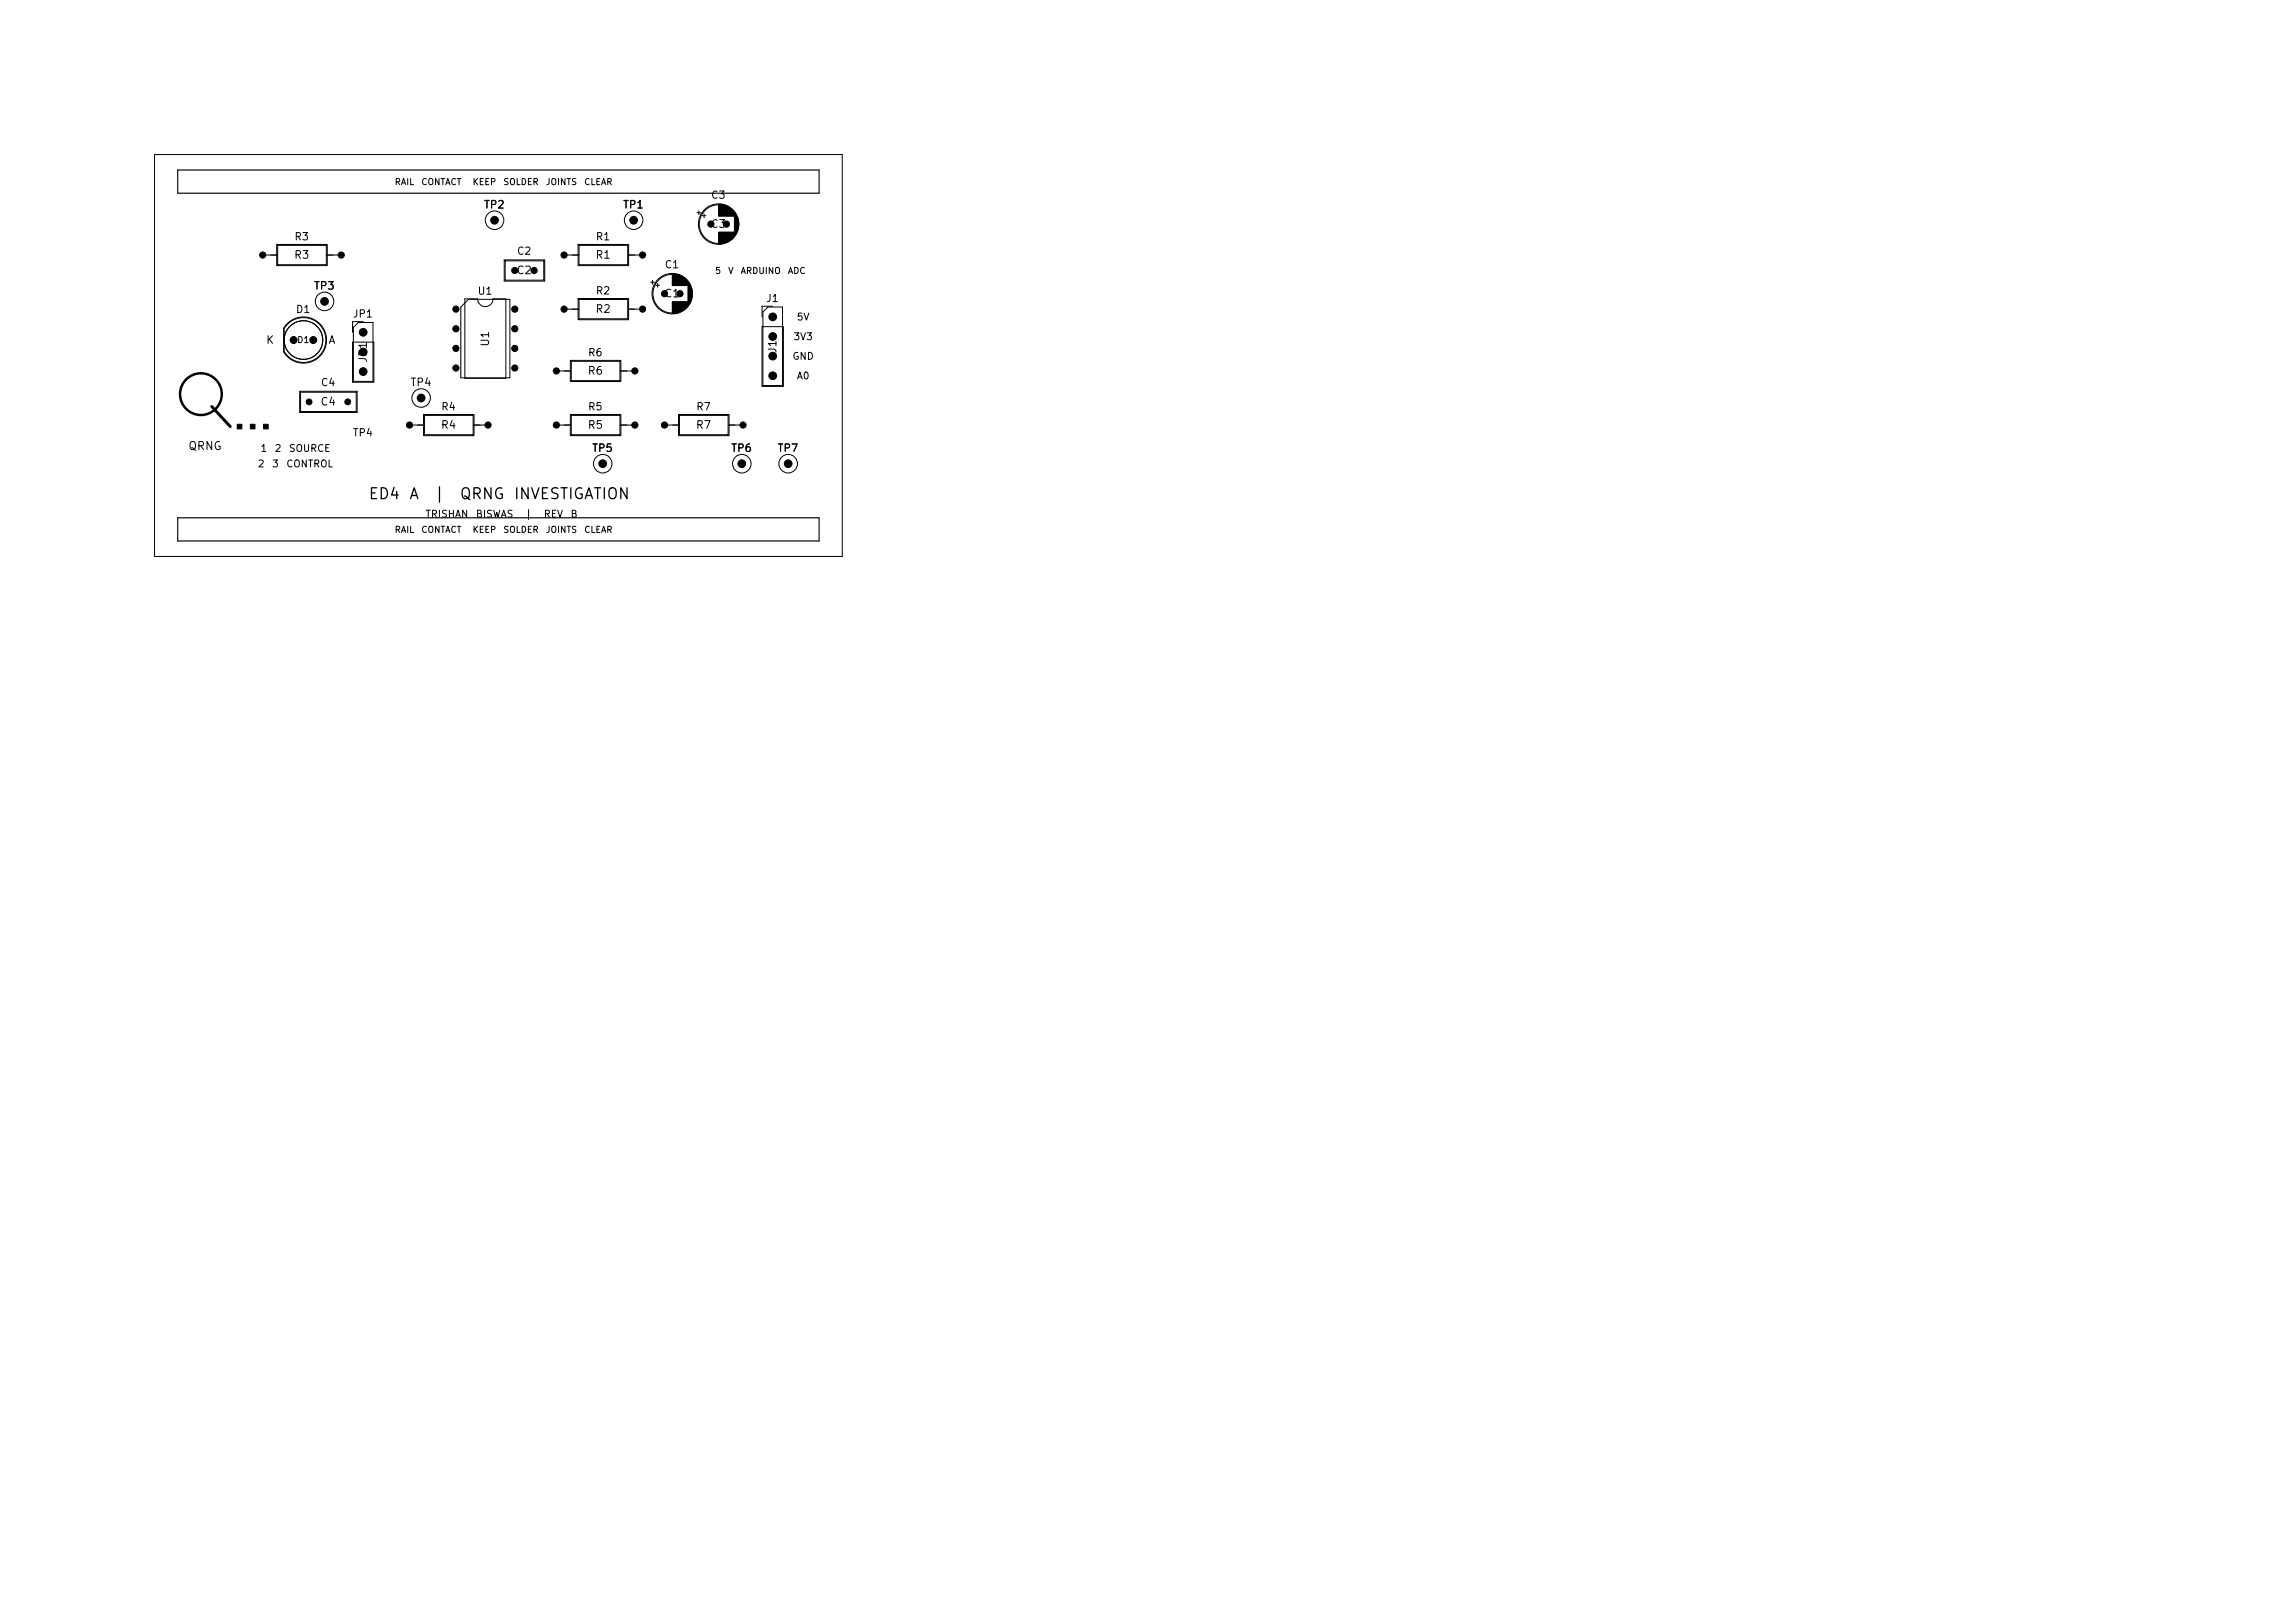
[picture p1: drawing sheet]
<svg xmlns="http://www.w3.org/2000/svg" width="297mm" height="210mm" viewBox="0 0 297 210" stroke-linecap="round" stroke-linejoin="round" font-family="sans-serif">
<defs><g id="words">
<g font-size="1.4">
<text x="47.6" y="64.9">ED4</text>
<text x="52.9" y="64.9">A</text>
<text x="56.1" y="64.9">|</text>
<text x="59.4" y="64.9">QRNG</text>
<text x="66.4" y="64.9">INVESTIGATION</text>
</g>
<text font-size="1.1" x="24.3" y="58.5">QRNG</text>
<g font-size="1">
<text x="62.5" y="27.2">TP2</text>
<text x="80.5" y="27.2">TP1</text>
<text x="91.9" y="29.7">C3</text>
<text x="91.9" y="26">C3</text>
<text x="38" y="33.7">R3</text>
<text x="38" y="31.3">R3</text>
<text x="66.8" y="35.7">C2</text>
<text x="66.8" y="33.2">C2</text>
<text x="77" y="33.7">R1</text>
<text x="77" y="31.3">R1</text>
<text x="85.9" y="35">C1</text>
<text x="38.2" y="40.7">D1</text>
<text x="40.5" y="37.7">TP3</text>
<text x="45.6" y="41.3">JP1</text>
<text x="61.7" y="38.4">U1</text>
<text x="77" y="40.7">R2</text>
<text x="77" y="38.3">R2</text>
<text x="85.9" y="38.7">C1</text>
<text x="99.1" y="39.3">J1</text>
<text x="34.4" y="44.7">K</text>
<text x="42.4" y="44.7">A</text>
<text x="47.7" y="47" transform="rotate(-90 47.7 47)">JP1</text>
<text x="63.5" y="44.9" transform="rotate(-90 63.5 44.9)">U1</text>
<text x="76" y="46.3">R6</text>
<text x="100.7" y="45.8" transform="rotate(-90 100.7 45.8)">J1</text>
<text x="41.4" y="52.7">C4</text>
<text x="41.4" y="50.2">C4</text>
<text x="53" y="50.2">TP4</text>
<text x="57" y="53.3">R4</text>
<text x="76" y="48.7">R6</text>
<text x="76" y="53.3">R5</text>
<text x="90" y="53.3">R7</text>
<text x="45.6" y="56.7">TP4</text>
<text x="57" y="55.7">R4</text>
<text x="76" y="55.7">R5</text>
<text x="76.5" y="58.7">TP5</text>
<text x="90" y="55.7">R7</text>
<text x="94.5" y="58.7">TP6</text>
<text x="100.5" y="58.7">TP7</text>
</g>
<g font-size=".9">
<text x="103" y="41.7">5V</text>
<text x="102.5" y="46.8">GND</text>
<text x="102.6" y="44.2">3V3</text>
<text x="103" y="49.3">A0</text>
<text x="33.6" y="58.7">1</text>
<text x="35.5" y="58.7">2</text>
<text x="37.3" y="58.7">SOURCE</text>
<text x="33.3" y="60.7">2</text>
<text x="35.1" y="60.7">3</text>
<text x="37" y="60.7">CONTROL</text>
<text x="55" y="67.2">TRISHAN</text>
<text x="61.5" y="67.2">BISWAS</text>
<text x="67.9" y="67.2">|</text>
<text x="70.3" y="67.2">REV</text>
<text x="73.8" y="67.2">B</text>
</g>
<g font-size=".8">
<text x="51" y="24.1">RAIL</text>
<text x="54.5" y="24.1">CONTACT</text>
<text x="61.1" y="24.1">KEEP</text>
<text x="65.1" y="24.1">SOLDER</text>
<text x="70.6" y="24.1">JOINTS</text>
<text x="75.5" y="24.1">CLEAR</text>
<text x="92.5" y="35.6">5</text>
<text x="94.2" y="35.6">V</text>
<text x="95.8" y="35.6">ARDUINO</text>
<text x="101.9" y="35.6">ADC</text>
<text x="38.4" y="44.6">D1</text>
<text x="51" y="69.1">RAIL</text>
<text x="54.5" y="69.1">CONTACT</text>
<text x="61.1" y="69.1">KEEP</text>
<text x="65.1" y="69.1">SOLDER</text>
<text x="70.6" y="69.1">JOINTS</text>
<text x="75.5" y="69.1">CLEAR</text>
</g>
</g></defs>
<g fill="none" stroke="#000" stroke-width=".13">
<path d="M20 20h89v52h-89zM34 33h1.9M35.8 31.6h6.5v2.8h-6.5zM35.9 31.8h6.3v2.5h-6.3zM42.2 33h2M60.2 38.7h1.6a1 1 0 0 0 1 1 1 1 0 0 0 1-1h1.7v10.3h-5.3zM60.6 38.7h5.4v10.2h-6.4v-9.2zM65.2 33.6h5.3v2.8h-5.3zM65.4 33.8h5v2.5h-5zM73 33h1.9M74.8 38.6h6.6v2.8h-6.6zM74.8 31.6h6.6v2.8h-6.6z"/>
<path d="M74.9 38.7h6.3v2.6h-6.3zM74.9 31.8h6.3v2.5h-6.3zM81.2 33h2M84.2 36.5h.5M84.4 36.3v.5M84.9 36.9h.5M85.1 36.7v.5M87 35.4v1.6M87 39v1.6M87.1 35.4v1.6M87.1 39v1.6M87.2 35.4v1.6"/>
<path d="M87.2 39v1.6M87.3 35.4v1.6M87.3 39v1.6M87.4 35.4v1.6M87.4 39v1.6M87.4 35.5v1.5M87.4 39v1.5M87.5 35.5v1.5M87.5 39v1.5M87.6 35.5v1.5M87.6 39v1.5M87.7 35.5v1.5"/>
<path d="M87.7 39v1.5M87.8 35.5v1.5M87.8 39v1.5M87.8 35.6v1.4M87.8 39v1.4M87.9 35.6v1.4M87.9 39v1.4M88 35.6v1.4M88 39v1.4M88.1 35.7v1.3M88.1 39v1.3M88.2 35.7v1.3"/>
<path d="M88.2 39v1.3M88.3 35.8v1.2M88.3 39v1.2M88.4 35.8v1.2M88.4 39v1.2M88.4 35.9v1.1M88.4 39v1.1M88.5 35.9v1.1M88.5 39v1.1M88.6 35.9v1.1M88.6 39v1.1M88.6 36v1"/>
<path d="M88.6 39v1M88.7 36v1M88.7 39v1M88.7 36.1v.9M88.7 39v.9M88.8 36.1v.9M88.8 39v.9M88.8 36.2v.8M88.8 39v.8M88.9 36.2v.8M88.9 39v.8M88.9 36.3v.7"/>
<path d="M88.9 39v.7M89 36.3v.7M89 39v.7M89 36.4v3.2M89.1 36.4v3.2M89.1 36.5v3M89.2 36.6v2.8M89.2 36.7v2.6M89.3 36.7v2.6M89.3 36.8v2.4M89.4 36.9v2.2M89.4 37v2"/>
<path d="M89.4 37.1v1.8M89.5 37.2v1.6M89.5 37.3v1.4M89.6 37.5v1M89.6 37.7v.6M90.2 27.5h.5M90.4 27.3v.5M90.9 27.9h.5M91.1 27.7v.5M93 26.4v1.6M93 30v1.6M93.1 26.4v1.6"/>
<path d="M93.1 30v1.6M93.2 26.4v1.6M93.2 30v1.6M93.3 26.4v1.6M93.3 30v1.6M93.4 26.4v1.6M93.4 30v1.6M93.4 26.5v1.5M93.4 30v1.5M93.5 26.5v1.5M93.5 30v1.5M93.6 26.5v1.5"/>
<path d="M93.6 30v1.5M93.7 26.5v1.5M93.7 30v1.5M93.8 26.5v1.5M93.8 30v1.5M93.8 26.6v1.4M93.8 30v1.4M93.9 26.6v1.4M93.9 30v1.4M94 26.6v1.4M94 30v1.4M94.1 26.7v1.3"/>
<path d="M94.1 30v1.3M94.2 26.7v1.3M94.2 30v1.3M94.3 26.8v1.2M94.3 30v1.2M94.4 26.8v1.2M94.4 30v1.2M94.4 26.9v1.1M94.4 30v1.1M94.5 26.9v1.1M94.5 30v1.1M94.6 26.9v1.1"/>
<path d="M94.6 30v1.1M94.6 27v1M94.6 30v1M94.7 27v1M94.7 30v1M94.7 27.1v.9M94.7 30v.9M94.8 27.1v.9M94.8 30v.9M94.8 27.2v.8M94.8 30v.8M94.9 27.2v.8"/>
<path d="M94.9 30v.8M94.9 27.3v.7M94.9 30v.7M95 27.3v.7M95 30v.7M95 27.4v3.2M95.1 27.4v3.2M95.1 27.5v3M95.2 27.6v2.8M95.2 27.7v2.6M95.3 27.7v2.6M95.3 27.8v2.4"/>
<path d="M95.4 27.9v2.2M95.4 28v2M95.4 28.1v1.8M95.5 28.2v1.6M95.5 28.3v1.4M95.6 28.5v1M95.6 28.7v.6M100 39.6h-1.4v1.4M37.2 41.9a2.99 2.99 0 0 1 4.3 .2 2.99 2.99 0 0 1-.5 4.3 2.99 2.99 0 0 1-4.3-.9v-3zM37.2 42a2.9 2.9 0 0 1 4.3 .1 2.9 2.9 0 0 1-.5 4.3 2.9 2.9 0 0 1-4.2-.9v-3zM38.8 50.6h7.4v2.8h-7.4zM38.9 50.7h7.2v2.6h-7.2z"/>
<path d="M45.6 44.3h2.8v5.2h-2.8zM46.4 41.7h1.9v7.7h-2.6v-7zM47 41.6h-1.4v1.4M53 55h1.9M54.8 53.6h6.5v2.8h-6.5zM54.9 53.7h6.3v2.6h-6.3zM61.2 55h2M72 48h1.9M72 55h1.9M73 40h1.9M73.8 46.6h6.6v2.8h-6.6zM73.8 53.6h6.6v2.8h-6.6z"/>
<path d="M73.9 46.7h6.3v2.6h-6.3zM73.9 53.7h6.3v2.6h-6.3zM80.2 48h2M80.2 55h2M81.2 40h2M86 55h1.9M87.8 53.6h6.6v2.8h-6.6zM87.9 53.7h6.3v2.6h-6.3zM94.2 55h2M98.6 42.3h2.8v7.7h-2.8zM98.7 40.4l.7-.7h1.9v10.2h-2.6z"/>
<circle cx="42" cy="39" r="1.2"/>
<circle cx="64" cy="28.5" r="1.2"/>
<circle cx="82" cy="28.5" r="1.2"/>
<circle cx="87" cy="38" r="2.5"/>
<circle cx="87" cy="38" r="2.62"/>
<circle cx="93" cy="29" r="2.5"/>
<circle cx="93" cy="29" r="2.62"/>
<circle cx="39.3" cy="44" r="2.5"/>
<circle cx="54.5" cy="51.5" r="1.2"/>
<circle cx="78" cy="60" r="1.2"/>
<circle cx="96" cy="60" r="1.2"/>
<circle cx="102" cy="60" r="1.2"/>
</g>
<circle cx="26" cy="51" r="2.7" fill="none" stroke="#000" stroke-width=".32"/>
<path d="M27.4 52.6l2.4 2.6" fill="none" stroke="#000" stroke-width=".38"/>
<g fill="#000" stroke="#000" stroke-width=".13">
<path d="M30.7 54.9h.6v.6h-.6zM32.4 54.9h.6v.6h-.6zM34.1 54.9h.6v.6h-.6z"/>
<circle cx="34" cy="33" r=".4"/>
<circle cx="42" cy="39" r=".5"/>
<circle cx="44.2" cy="33" r=".4"/>
<circle cx="64" cy="28.5" r=".5"/>
<circle cx="66.6" cy="35" r=".4"/>
<circle cx="69.1" cy="35" r=".4"/>
<circle cx="73" cy="33" r=".4"/>
<circle cx="82" cy="28.5" r=".5"/>
<circle cx="83.2" cy="33" r=".4"/>
<circle cx="86" cy="38" r=".4"/>
<circle cx="88" cy="38" r=".4"/>
<circle cx="92" cy="29" r=".4"/>
<circle cx="94" cy="29" r=".4"/>
<circle cx="38" cy="44" r=".45"/>
<circle cx="40" cy="52" r=".37"/>
<circle cx="40.5" cy="44" r=".45"/>
<circle cx="45" cy="52" r=".37"/>
<circle cx="47" cy="48.1" r=".5"/>
<circle cx="47" cy="45.5" r=".5"/>
<circle cx="47" cy="43" r=".5"/>
<circle cx="53" cy="55" r=".4"/>
<circle cx="54.5" cy="51.5" r=".5"/>
<circle cx="59" cy="40" r=".4"/>
<circle cx="59" cy="45.1" r=".4"/>
<circle cx="59" cy="47.6" r=".4"/>
<circle cx="59" cy="42.5" r=".4"/>
<circle cx="63.2" cy="55" r=".4"/>
<circle cx="66.6" cy="40" r=".4"/>
<circle cx="66.6" cy="42.5" r=".4"/>
<circle cx="66.6" cy="45.1" r=".4"/>
<circle cx="66.6" cy="47.6" r=".4"/>
<circle cx="72" cy="55" r=".4"/>
<circle cx="72" cy="48" r=".4"/>
<circle cx="73" cy="40" r=".4"/>
<circle cx="82.2" cy="55" r=".4"/>
<circle cx="82.2" cy="48" r=".4"/>
<circle cx="83.2" cy="40" r=".4"/>
<circle cx="86" cy="55" r=".4"/>
<circle cx="96.2" cy="55" r=".4"/>
<circle cx="100" cy="46.1" r=".5"/>
<circle cx="100" cy="48.6" r=".5"/>
<circle cx="100" cy="41" r=".5"/>
<circle cx="100" cy="43.5" r=".5"/>
<circle cx="78" cy="60" r=".5"/>
<circle cx="96" cy="60" r=".5"/>
<circle cx="102" cy="60" r=".5"/>
</g>
<path d="M23 22h83v3h-83zM23 67h83v3h-83z" fill="none" stroke="#000" stroke-width=".15"/>
<use href="#words"/>
</svg>
